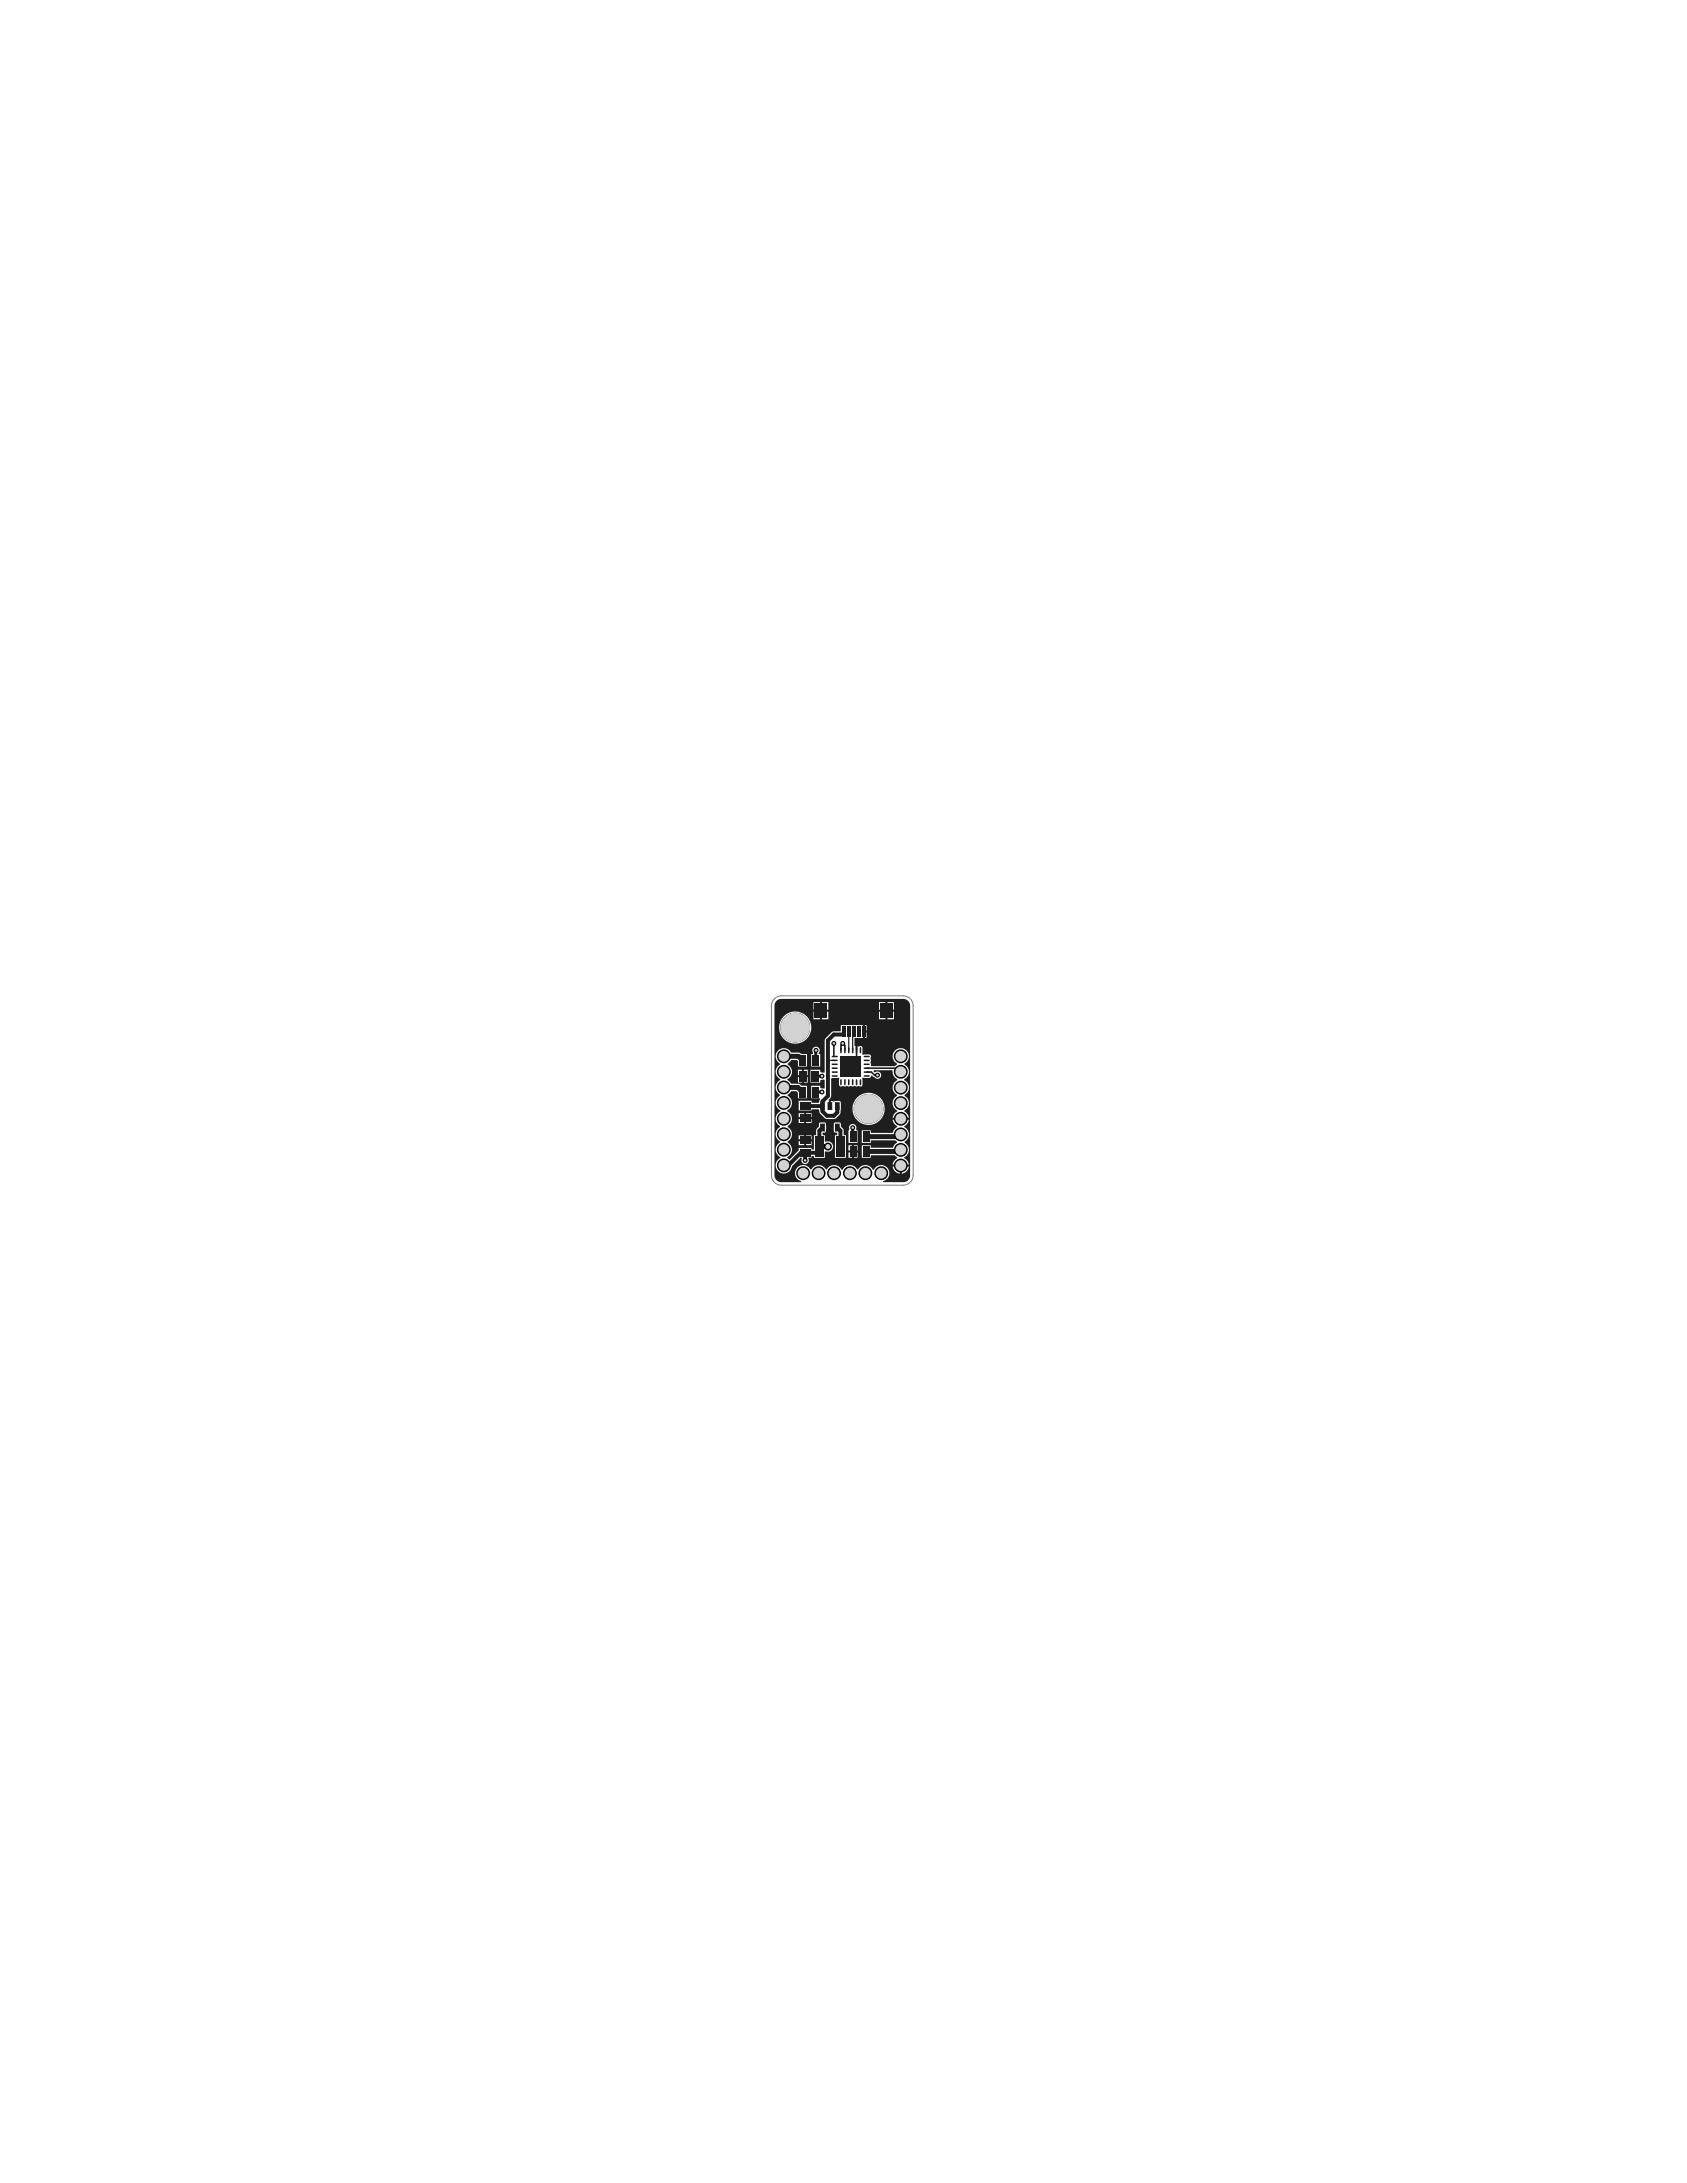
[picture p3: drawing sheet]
<svg xmlns="http://www.w3.org/2000/svg" width="216mm" height="279mm" viewBox="0 0 216 279" stroke-linecap="round" stroke-linejoin="round" font-family="sans-serif">
<path d="M99.2 127.7l.8-.2h15.6a1.27 1.27 0 0 1 1.3 1.2v21.7a1.27 1.27 0 0 1-1.3 1.3h-15.6a1.27 1.27 0 0 1-1.3-1.3v-21.7l.1-.4z" fill="none" stroke="#787878" stroke-width=".13"/>
<g fill="#d2d2d2">
<circle cx="112.3" cy="137.6" r=".17"/>
<circle cx="107.9" cy="133.5" r=".17"/>
<circle cx="106.7" cy="133.5" r=".17"/>
<circle cx="104.4" cy="134.4" r=".17"/>
<circle cx="105.2" cy="137.7" r=".17"/>
<circle cx="105.2" cy="139.8" r=".17"/>
<circle cx="103" cy="148.5" r=".17"/>
<circle cx="109.1" cy="144.3" r=".17"/>
<circle cx="106" cy="146.7" r=".32"/>
<circle cx="101.8" cy="131.5" r="1.9"/>
<circle cx="111.2" cy="141.9" r="1.9"/>
<circle cx="100.3" cy="135.2" r=".7"/>
<circle cx="100.3" cy="137.2" r=".7"/>
<circle cx="100.3" cy="139.2" r=".7"/>
<circle cx="100.3" cy="141.2" r=".7"/>
<circle cx="100.3" cy="143.2" r=".7"/>
<circle cx="100.3" cy="145.2" r=".7"/>
<circle cx="100.3" cy="147.1" r=".7"/>
<circle cx="100.3" cy="149.2" r=".7"/>
<circle cx="102.8" cy="150.2" r=".7"/>
<circle cx="104.8" cy="150.2" r=".7"/>
<circle cx="106.7" cy="150.2" r=".7"/>
<circle cx="108.8" cy="150.2" r=".7"/>
<circle cx="110.8" cy="150.2" r=".7"/>
<circle cx="112.8" cy="150.2" r=".7"/>
<circle cx="115.3" cy="149.2" r=".7"/>
<circle cx="115.3" cy="147.2" r=".7"/>
<circle cx="115.3" cy="145.2" r=".7"/>
<circle cx="115.3" cy="143.2" r=".7"/>
<circle cx="115.3" cy="141.2" r=".7"/>
<circle cx="115.3" cy="139.2" r=".7"/>
<circle cx="115.3" cy="137.2" r=".7"/>
<circle cx="115.3" cy="135.2" r=".7"/>
</g>
<path d="M99.4 128l.5-.2h15.8a.88 .88 0 0 1 .8 .9v21.7a.88 .88 0 0 1-.8 .9h-2.7v-.1a1.04 1.04 0 0 0 .6-1.7 1.04 1.04 0 0 0-1.8 .2h-.1a1.04 1.04 0 0 0-.9-.6 1.04 1.04 0 0 0-1 .6h-.1a1.04 1.04 0 0 0-1-.6 1.04 1.04 0 0 0-.9 .6h-.1a1.04 1.04 0 0 0-.9-.6 1.04 1.04 0 0 0-1 .6h-.1a1.04 1.04 0 0 0-1.9 0h-.1a1.05 1.05 0 0 0-1.7-.2 1.05 1.05 0 0 0 .6 1.7v.1h-2.7a.88 .88 0 0 1-.8-.9v-21.8l.1-.3zM113.6 128.3v.9h.8v-.9zM112.5 128.3v.9h.8v-.9zM105.2 128.3v.9h.8v-.9zM104.1 128.3v.9h.8v-.9zM113.6 129.5v1h.8v-1zM112.5 129.5v1h.8v-1zM105.2 129.5v1h.8v-1zM104.1 129.5v1h.8v-1zM110.7 131.2v.7h.2v-.7zM110.7 132.2v.7h.2v-.7zM99.7 131.5a2.07 2.07 0 0 0 4.1 0 2.07 2.07 0 0 0-4.1 0zM104.1 134.1a.46 .46 0 0 0-.1 .6v.2h-.2v1.6h1.2v-1.6h-.2v-.1a.48 .48 0 0 0 0-.7 .48 .48 0 0 0-.7 0zM99.6 134.5a1.04 1.04 0 0 0 .2 1.6v.2a1.04 1.04 0 0 0-.5 .9 1.04 1.04 0 0 0 .6 .9v.1a1.04 1.04 0 0 0-.6 1 1.04 1.04 0 0 0 .5 .9v.1a1.04 1.04 0 0 0-.5 1 1.04 1.04 0 0 0 .6 .9v.1a1.04 1.04 0 0 0-.6 1 1.04 1.04 0 0 0 .5 .9v.1a1.04 1.04 0 0 0 0 1.9v.1a1.04 1.04 0 0 0-.5 1 1.04 1.04 0 0 0 .6 .9v.1a1.04 1.04 0 0 0-.2 1.8 1.04 1.04 0 0 0 1.6-.7l1.2-1.1h.1a.51 .51 0 0 0 .2 .7 .51 .51 0 0 0 .7-.2v-.5h.4v-.2h.3v.2h1.4v-.8l.1-.1a.66 .66 0 0 0 .9-.6 .66 .66 0 0 0-.9-.6h-.1v-.8h-.3v-.3h.3l.1-.2v-1l-.2-.1h-.5l-.2 .1a.67 .67 0 0 1-.3 .8l-.1 .7h-.2v1.8h-.3v-.2h-1.7v.3l-1.2 1.2-.2-.2v-.1a1.04 1.04 0 0 0 .6-.9 1.04 1.04 0 0 0-.6-1v-.1a1.04 1.04 0 0 0 0-1.9v-.1a1.04 1.04 0 0 0 .6-.9 1.04 1.04 0 0 0-.7-1v-.1a1.04 1.04 0 0 0 .7-.9 1.04 1.04 0 0 0-.6-1v-.1l.4-.4h.7l.2 .2v.7h1.2v-1.6h-.7l-.5-.3h-.9l-.4-.5v-.1a1.04 1.04 0 0 0 .6-.9 1.04 1.04 0 0 0-.6-.9v-.2l.4-.4h.8l.1 .1v.7h1.2v-1.6h-.7l-.4-.2h-1a1.04 1.04 0 0 0-1.6-.2zM106.4 132.1l-.7 .8-.2 .3v4.1h-.4l-.1-.1v-.3h-1.3v1.7h1.3v-.3l.1-.1h.4v1.1h-.1l-.4-.1v-.2h-1.2v1.6h1.1l.1 .1-.2 .5h-.9v-.3h-1.7v1.2h1.7v-.1h.9l.2 .5 .7 .7h1a1.21 1.21 0 0 0 .9-.8v-1.3l-.1-.2-.9 .1-.3-.1v.7h-.2l-.1-.8 .4-.5v-2.2l.1-.1h.9v.8l.1 .3 1.4-.1 .2 .1 .3-.1 .2 .1 .3-.1 .2 .1 .3-.2v-.9h.9l.3-.3 .2 .1a.5 .5 0 0 0 .8 .2 .5 .5 0 0 0-.1-.8l-.2-.1-.4 .2-.1-.2v-.1h2.4v.1a1.01 1.01 0 0 0 .6 1v.2a1.04 1.04 0 0 0-.6 .9 1.04 1.04 0 0 0 .6 .9v.2a1.04 1.04 0 0 0-.6 .9 1.04 1.04 0 0 0 .6 .9v.2a.98 .98 0 0 0-.6 .8h2.1a.98 .98 0 0 0-.6-.8v-.2a1.04 1.04 0 0 0 .6-.9 1.04 1.04 0 0 0-.5-.9v-.2a1.04 1.04 0 0 0 .5-.9 1.04 1.04 0 0 0-.6-.9v-.2a1.04 1.04 0 0 0 .6-.9 1.04 1.04 0 0 0-.5-.9v-.2a1.05 1.05 0 0 0 .3-1.6 1.05 1.05 0 0 0-1.6 0 1.05 1.05 0 0 0 .3 1.6v.2l-.3 .2h-3l-.1-.5 .1-.3-.1-.7h-.2h-.8v-.9l-.2-.2h-.5v.5h-.2v-.5h-.1v-1h1v-1.7h-2.8v.8h-.9zM102.9 136.9v.7h.5v-.7zM102.1 136.9v.7h.5v-.7zM102.9 137.9v.7h.5v-.7zM102.1 137.9v.7h.5v-.7zM103.2 142.5v.5h.7v-.5zM102.2 142.5v.5h.7v-.5zM103.2 143.2v.5h.7v-.5zM102.2 143.2v.5h.7v-.5zM109.1 141.9a2.07 2.07 0 0 0 4.1 0 2.07 2.07 0 0 0-4.1 0zM110.3 144.7v1.6h1.1v-.3h3.2l.2 .1v.1l-.3 .2-.2 .5h-2.9v-.3h-1.1v1.6h1.1v-.3h3.1l.3 .2v.1a.98 .98 0 0 0-.6 .9h2.1a.98 .98 0 0 0-.6-.9v-.1a1.04 1.04 0 0 0 .6-.9 1.04 1.04 0 0 0-.5-1v-.1a1.04 1.04 0 0 0 .5-.9 1.04 1.04 0 0 0-.6-.9v-.2a.98 .98 0 0 0 .6-.8h-2.1a.98 .98 0 0 0 .6 .8v.2a.98 .98 0 0 0-.5 .7h-2.9v-.3zM103.2 145.3v.5h.7v-.5zM102.2 145.3v.5h.7v-.5zM108.8 144l-.2 .3 .1 .2-.1 .2v1.6h1.1v-1.6h-.1l-.1-.2a.48 .48 0 0 0-.1-.6 .48 .48 0 0 0-.6 .1zM103.2 146.1v.5h.7v-.5zM102.2 146.1v.5h.7v-.5zM109.3 146.6v.7h.4v-.7zM108.6 146.6v.7h.4v-.7zM109.3 147.5v.7h.4v-.7zM108.6 147.5v.7h.4v-.7zM106.8 143.7l-.1 1.1 .1 .2h.3v.3h-.2v2.9h1.4v-2.9h-.3l-.1-.7a.67 .67 0 0 1-.3-.8l-.2-.1zM115.4 149.3v.9a1.01 1.01 0 0 0 .9-.9zM114.2 149.3a1.01 1.01 0 0 0 1 .9v-.9z" fill="#1e1e1e"/>
<path d="M104.4 134.4v1.3" fill="none" stroke="#1e1e1e" stroke-width=".38"/>
<path d="M106.7 132.4l-.7 .8v7.1M100.3 149.2h.6M105.8 142.8h.9M107.6 144.7v2" fill="none" stroke="#1e1e1e" stroke-width=".51"/>
<path d="M106 135.7h.8M108.6 132v2.4M109.3 132v.5" fill="none" stroke="#1e1e1e" stroke-width=".15"/>
<path d="M106.7 133.5v1.6M107.6 134.4v-.6l.3-.3 .2 .3v.6M109.6 134.4v1.3M111.5 137.2l.4 .4h.4" fill="none" stroke="#1e1e1e" stroke-width=".2"/>
<path d="M102.1 139.2l.6 .6M102.2 135.2l.5 .5M104.9 146.7h1.1" fill="none" stroke="#1e1e1e" stroke-width=".63"/>
<circle cx="104.9" cy="146.7" r=".25" fill="#1e1e1e"/>
<path d="M106.7 132.4h1.2M103 141.5l2.3 .1M103 147.5v1M105.3 144.3l-.4 .4v2.8h-2.4l-1.6 1.7M106 140.3l-.7 .7v1.2l.5 .6M107.2 144.3l.4 .4M107.2 141.6v.8l-.5 .4" fill="none" stroke="#1e1e1e" stroke-width=".51"/>
<path d="M104.3 137.7h.9M104.4 139.8h.8M109.1 144.3l.1 1.2" fill="none" stroke="#1e1e1e" stroke-width=".38"/>
<path d="M109.6 135.7l-.7 .8M110.9 136.7h3.9l.5 .5M110.9 137.2h.6" fill="none" stroke="#1e1e1e" stroke-width=".2"/>
<path d="M109.3 132.5l-.2 .2v1.7" fill="none" stroke="#1e1e1e" stroke-width=".15"/>
<path d="M100.3 139.2h1.8M100.3 135.2h1.9M115.3 147.2l-.2 .2h-4.2M115.3 145.2l-.3 .3h-4.1" fill="none" stroke="#1e1e1e" stroke-width=".63"/>
<circle cx="112.3" cy="137.6" r=".32" fill="#000"/>
<circle cx="112.3" cy="137.6" r=".17" fill="#d2d2d2"/>
<circle cx="107.9" cy="133.5" r=".32" fill="#000"/>
<circle cx="107.9" cy="133.5" r=".17" fill="#d2d2d2"/>
<circle cx="106.7" cy="133.5" r=".32" fill="#000"/>
<circle cx="106.7" cy="133.5" r=".17" fill="#d2d2d2"/>
<circle cx="104.4" cy="134.4" r=".32" fill="#000"/>
<circle cx="104.4" cy="134.4" r=".17" fill="#d2d2d2"/>
<circle cx="105.2" cy="137.7" r=".32" fill="#000"/>
<circle cx="105.2" cy="137.7" r=".17" fill="#d2d2d2"/>
<circle cx="105.2" cy="139.8" r=".32" fill="#000"/>
<circle cx="105.2" cy="139.8" r=".17" fill="#d2d2d2"/>
<circle cx="103" cy="148.5" r=".32" fill="#000"/>
<circle cx="103" cy="148.5" r=".17" fill="#d2d2d2"/>
<circle cx="109.1" cy="144.3" r=".32" fill="#000"/>
<circle cx="109.1" cy="144.3" r=".17" fill="#d2d2d2"/>
<circle cx="106" cy="146.7" r=".51" fill="#000"/>
<circle cx="106" cy="146.7" r=".32" fill="#d2d2d2"/>
<circle cx="101.8" cy="131.5" r="1.9" fill="#000"/>
<circle cx="101.8" cy="131.5" r="1.9" fill="#d2d2d2"/>
<circle cx="111.2" cy="141.9" r="1.9" fill="#000"/>
<circle cx="111.2" cy="141.9" r="1.9" fill="#d2d2d2"/>
<circle cx="100.3" cy="135.2" r=".89" fill="#000"/>
<circle cx="100.3" cy="135.2" r=".7" fill="#d2d2d2"/>
<circle cx="100.3" cy="137.2" r=".89" fill="#000"/>
<circle cx="100.3" cy="137.2" r=".7" fill="#d2d2d2"/>
<circle cx="100.3" cy="139.2" r=".89" fill="#000"/>
<circle cx="100.3" cy="139.2" r=".7" fill="#d2d2d2"/>
<circle cx="100.3" cy="141.2" r=".89" fill="#000"/>
<circle cx="100.3" cy="141.2" r=".7" fill="#d2d2d2"/>
<circle cx="100.3" cy="143.2" r=".89" fill="#000"/>
<circle cx="100.3" cy="143.2" r=".7" fill="#d2d2d2"/>
<circle cx="100.3" cy="145.2" r=".89" fill="#000"/>
<circle cx="100.3" cy="145.2" r=".7" fill="#d2d2d2"/>
<circle cx="100.3" cy="147.1" r=".89" fill="#000"/>
<circle cx="100.3" cy="147.1" r=".7" fill="#d2d2d2"/>
<circle cx="100.3" cy="149.2" r=".89" fill="#000"/>
<circle cx="100.3" cy="149.2" r=".7" fill="#d2d2d2"/>
<circle cx="102.8" cy="150.2" r=".89" fill="#000"/>
<circle cx="102.8" cy="150.2" r=".7" fill="#d2d2d2"/>
<circle cx="104.8" cy="150.2" r=".89" fill="#000"/>
<circle cx="104.8" cy="150.2" r=".7" fill="#d2d2d2"/>
<circle cx="106.7" cy="150.2" r=".89" fill="#000"/>
<circle cx="106.7" cy="150.2" r=".7" fill="#d2d2d2"/>
<circle cx="108.8" cy="150.2" r=".89" fill="#000"/>
<circle cx="108.8" cy="150.2" r=".7" fill="#d2d2d2"/>
<circle cx="110.8" cy="150.2" r=".89" fill="#000"/>
<circle cx="110.8" cy="150.2" r=".7" fill="#d2d2d2"/>
<circle cx="112.8" cy="150.2" r=".89" fill="#000"/>
<circle cx="112.8" cy="150.2" r=".7" fill="#d2d2d2"/>
<circle cx="115.3" cy="149.2" r=".89" fill="#000"/>
<circle cx="115.3" cy="149.2" r=".7" fill="#d2d2d2"/>
<circle cx="115.3" cy="147.2" r=".89" fill="#000"/>
<circle cx="115.3" cy="147.2" r=".7" fill="#d2d2d2"/>
<circle cx="115.3" cy="145.2" r=".89" fill="#000"/>
<circle cx="115.3" cy="145.2" r=".7" fill="#d2d2d2"/>
<circle cx="115.3" cy="143.2" r=".89" fill="#000"/>
<circle cx="115.3" cy="143.2" r=".7" fill="#d2d2d2"/>
<circle cx="115.3" cy="141.2" r=".89" fill="#000"/>
<circle cx="115.3" cy="141.2" r=".7" fill="#d2d2d2"/>
<circle cx="115.3" cy="139.2" r=".89" fill="#000"/>
<circle cx="115.3" cy="139.2" r=".7" fill="#d2d2d2"/>
<circle cx="115.3" cy="137.2" r=".89" fill="#000"/>
<circle cx="115.3" cy="137.2" r=".7" fill="#d2d2d2"/>
<circle cx="115.3" cy="135.2" r=".89" fill="#000"/>
<circle cx="115.3" cy="135.2" r=".7" fill="#d2d2d2"/>
<path d="M107.6 134.1v.6M107.6 138.2v.6M108.1 134.1v.6M108.1 138.2v.6M108.6 134.1v.6M108.6 138.2v.6" fill="none" stroke="#1e1e1e" stroke-width=".2"/>
<g fill="#1e1e1e">
<path d="M108.4 131.4h.4v1.3h-.4z" fill-rule="evenodd"/>
<path d="M107.8 131.4h.4v1.3h-.4z" fill-rule="evenodd"/>
</g>
<path d="M109.6 134.1v.6M109.6 138.2v.6M110.1 134.1v.6M110.1 138.2v.6" fill="none" stroke="#1e1e1e" stroke-width=".2"/>
<g fill="#1e1e1e">
<path d="M110.4 131.4h.4v1.3h-.4z" fill-rule="evenodd"/>
<path d="M109.7 131.4h.4v1.3h-.4z" fill-rule="evenodd"/>
<path d="M103.9 137.1h.9v1.3h-.9z" fill-rule="evenodd"/>
<path d="M104 135.1h.8v1.3h-.8z" fill-rule="evenodd"/>
<path d="M106 141.1h.5v1l-.6-.1z" fill-rule="evenodd"/>
<path d="M104 139.1h.8v1.3h-.8z" fill-rule="evenodd"/>
<path d="M102.4 145.5h1.3v.9h-1.3z" fill-rule="evenodd"/>
<path d="M105 143.8l.6 .1-.1 .9h-.5z" fill-rule="evenodd"/>
<path d="M106.9 143.8l.6 .1-.1 .9h-.5z" fill-rule="evenodd"/>
</g>
<g fill="#1e1e1e">
<path d="M105.9 142l.1 .1z"/>
<path d="M105.5 143.8l.1 .1z"/>
<path d="M107.4 143.8l.1 .1z"/>
</g>
<path d="M106.5 137.7h.6M106.5 135.7h.6M106.5 136.2h.6M106.5 136.7h.6M109.1 134.1v.6M109.1 138.2v.6" fill="none" stroke="#1e1e1e" stroke-width=".2"/>
<path d="M109.1 131.4h.4v1.3h-.4z" fill-rule="evenodd" fill="#1e1e1e"/>
<path d="M110.6 137.7h.6M110.6 136.7h.6M110.6 136.2h.6M110.6 135.7h.6" fill="none" stroke="#1e1e1e" stroke-width=".2"/>
<g fill="#1e1e1e">
<path d="M102.4 147.1h1.3v.9h-1.3z" fill-rule="evenodd"/>
<path d="M102.4 141h1.3v1h-1.3z" fill-rule="evenodd"/>
<path d="M102.4 142.6h1.3v1h-1.3z" fill-rule="evenodd"/>
<path d="M107 145.4h1.1v2.6h-1.1z" fill-rule="evenodd"/>
<path d="M104.3 145.4h1.1v2.6h-1.1z" fill-rule="evenodd"/>
<path d="M106.9 141.1h.6l-.1 1-.5-.1z" fill-rule="evenodd"/>
<path d="M105 141.1h.6l-.1 1-.5-.1z" fill-rule="evenodd"/>
<path d="M108.7 146.7h.9v1.3h-.9z" fill-rule="evenodd"/>
<path d="M108.7 144.8h.9v1.3h-.9z" fill-rule="evenodd"/>
</g>
<g fill="#1e1e1e">
<path d="M107.4 141.1h.1z"/>
<path d="M106.9 142v.1z"/>
<path d="M105.5 141.1h.1z"/>
<path d="M105 142v.1z"/>
</g>
<path d="M106.5 135.2h.6M106.5 137.2h.6" fill="none" stroke="#1e1e1e" stroke-width=".2"/>
<g fill="#1e1e1e">
<path d="M102.3 137.1h.9v1.3h-.9z" fill-rule="evenodd"/>
<path d="M102.3 135.1h.8v1.3h-.8z" fill-rule="evenodd"/>
<path d="M104.3 128.4h1.6v1.9h-1.6z" fill-rule="evenodd"/>
<path d="M110.4 146.7h.9v1.3h-.9z" fill-rule="evenodd"/>
<path d="M110.4 144.8h.9v1.3h-.9z" fill-rule="evenodd"/>
</g>
<path d="M110.6 137.2h.6M110.6 135.2h.6" fill="none" stroke="#1e1e1e" stroke-width=".2"/>
<g fill="#1e1e1e">
<path d="M112.6 128.4h1.6v1.9h-1.6z" fill-rule="evenodd"/>
<path d="M102.3 139.1h.8v1.3h-.8z" fill-rule="evenodd"/>
<path d="M107.5 135.1h2.7v2.7h-2.7z" fill-rule="evenodd"/>
</g>
</svg>
